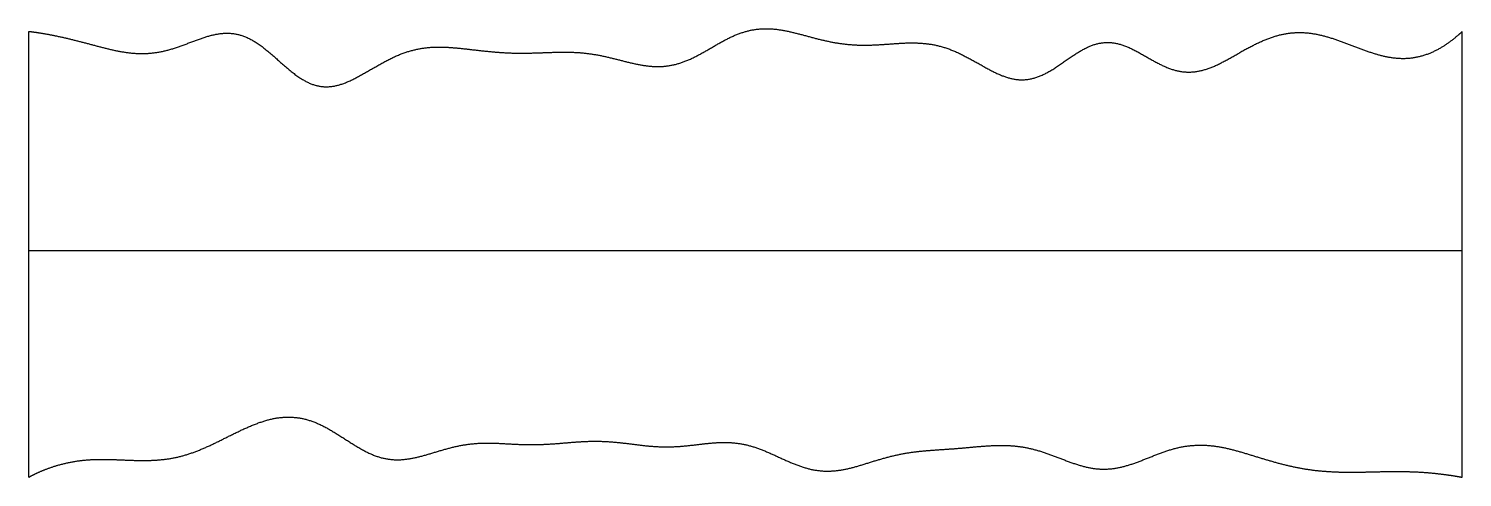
# Model space of a CAD drawing. Header units: millimetres. Extents: x 0 to 10, y -0.1 to 3.1.
import ezdxf

# ---------------------------------------------------------------- set-up
doc = ezdxf.new("R2010")
doc.units = ezdxf.units.MM
doc.layers.get('0').update_dxf_attribs({"linetype": 'CONTINUOUS'})

msp = doc.modelspace()

# ---------------------------------------------------------------- linework, layer by layer
for points in [[(0, 3.055), (0.02, 3.053), (0.061, 3.047), (0.121, 3.038), (0.202, 3.022), (0.303, 2.999), (0.403, 2.973), (0.504, 2.945), (0.605, 2.92), (0.706, 2.902), (0.808, 2.897), (0.91, 2.907), (1.013, 2.934), (1.116, 2.973), (1.219, 3.014), (1.321, 3.043), (1.421, 3.048), (1.518, 3.022), (1.613, 2.965), (1.707, 2.885), (1.799, 2.8), (1.892, 2.724), (1.986, 2.675), (2.082, 2.66), (2.18, 2.68), (2.28, 2.726), (2.381, 2.786), (2.483, 2.846), (2.584, 2.896), (2.685, 2.929), (2.786, 2.946), (2.887, 2.948), (2.988, 2.94), (3.09, 2.928), (3.192, 2.916), (3.293, 2.907), (3.395, 2.902), (3.497, 2.903), (3.598, 2.907), (3.7, 2.911), (3.801, 2.911), (3.903, 2.903), (4.005, 2.885), (4.108, 2.859), (4.21, 2.832), (4.312, 2.811), (4.413, 2.805), (4.513, 2.82), (4.611, 2.856), (4.708, 2.908), (4.805, 2.967), (4.902, 3.021), (5.001, 3.059), (5.1, 3.077), (5.202, 3.075), (5.304, 3.056), (5.406, 3.029), (5.509, 3), (5.611, 2.977), (5.713, 2.962), (5.815, 2.957), (5.916, 2.96), (6.017, 2.968), (6.118, 2.976), (6.22, 2.976), (6.321, 2.964), (6.423, 2.935), (6.524, 2.888), (6.625, 2.831), (6.725, 2.773), (6.824, 2.728), (6.923, 2.709), (7.02, 2.724), (7.118, 2.77), (7.215, 2.837), (7.311, 2.907), (7.408, 2.961), (7.506, 2.986), (7.604, 2.975), (7.703, 2.933), (7.802, 2.874), (7.901, 2.817), (8, 2.776), (8.1, 2.764), (8.2, 2.781), (8.299, 2.822), (8.399, 2.879), (8.5, 2.938), (8.601, 2.99), (8.702, 3.028), (8.803, 3.048), (8.904, 3.05), (9.005, 3.034), (9.106, 3.004), (9.206, 2.967), (9.305, 2.927), (9.405, 2.892), (9.504, 2.869), (9.603, 2.862), (9.702, 2.875), (9.801, 2.91), (9.881, 2.956), (9.94, 3.002), (9.98, 3.036), (10, 3.055)], [(0, -0.055), (0, 0.069), (0, 0.318), (0, 0.691), (0, 1.189), (0, 1.811), (0, 2.309), (0, 2.682), (0, 2.931), (0, 3.055)], [(10, -0.055), (10, 0.069), (10, 0.318), (10, 0.691), (10, 1.189), (10, 1.811), (10, 2.309), (10, 2.682), (10, 2.931), (10, 3.055)], [(0, 1.527), (0.4, 1.527), (1.2, 1.527), (2.4, 1.527), (4, 1.527), (6, 1.527), (7.6, 1.527), (8.8, 1.527), (9.6, 1.527), (10, 1.527)], [(0, -0.055), (0.019, -0.044), (0.058, -0.024), (0.117, 0.002), (0.196, 0.03), (0.296, 0.054), (0.397, 0.068), (0.498, 0.072), (0.6, 0.069), (0.702, 0.064), (0.804, 0.061), (0.904, 0.064), (1.003, 0.076), (1.101, 0.1), (1.198, 0.136), (1.295, 0.18), (1.392, 0.23), (1.491, 0.279), (1.592, 0.323), (1.693, 0.356), (1.795, 0.37), (1.896, 0.363), (1.996, 0.334), (2.094, 0.284), (2.19, 0.223), (2.285, 0.16), (2.38, 0.106), (2.476, 0.072), (2.574, 0.062), (2.673, 0.074), (2.774, 0.101), (2.875, 0.133), (2.977, 0.162), (3.078, 0.18), (3.18, 0.186), (3.28, 0.183), (3.381, 0.176), (3.482, 0.172), (3.582, 0.173), (3.683, 0.18), (3.784, 0.189), (3.885, 0.197), (3.986, 0.198), (4.087, 0.192), (4.187, 0.18), (4.288, 0.166), (4.389, 0.157), (4.49, 0.156), (4.591, 0.164), (4.693, 0.177), (4.794, 0.189), (4.895, 0.191), (4.995, 0.178), (5.094, 0.148), (5.192, 0.105), (5.29, 0.058), (5.388, 0.017), (5.487, -0.01), (5.586, -0.016), (5.686, -0.004), (5.786, 0.023), (5.887, 0.056), (5.988, 0.086), (6.088, 0.11), (6.189, 0.125), (6.289, 0.134), (6.39, 0.14), (6.491, 0.147), (6.592, 0.157), (6.693, 0.166), (6.794, 0.17), (6.895, 0.165), (6.995, 0.147), (7.096, 0.116), (7.195, 0.077), (7.295, 0.038), (7.394, 0.009), (7.492, -0.003), (7.591, 0.006), (7.69, 0.033), (7.789, 0.072), (7.888, 0.113), (7.988, 0.148), (8.089, 0.168), (8.19, 0.173), (8.291, 0.163), (8.392, 0.141), (8.493, 0.111), (8.593, 0.08), (8.692, 0.05), (8.792, 0.024), (8.892, 0.004), (8.991, -0.01), (9.092, -0.017), (9.192, -0.02), (9.293, -0.019), (9.395, -0.016), (9.496, -0.014), (9.597, -0.014), (9.698, -0.017), (9.799, -0.025), (9.88, -0.035), (9.94, -0.044), (9.98, -0.051), (10, -0.055)]]:
    msp.add_open_spline(points, degree=5)

doc.saveas('drawing.dxf')
